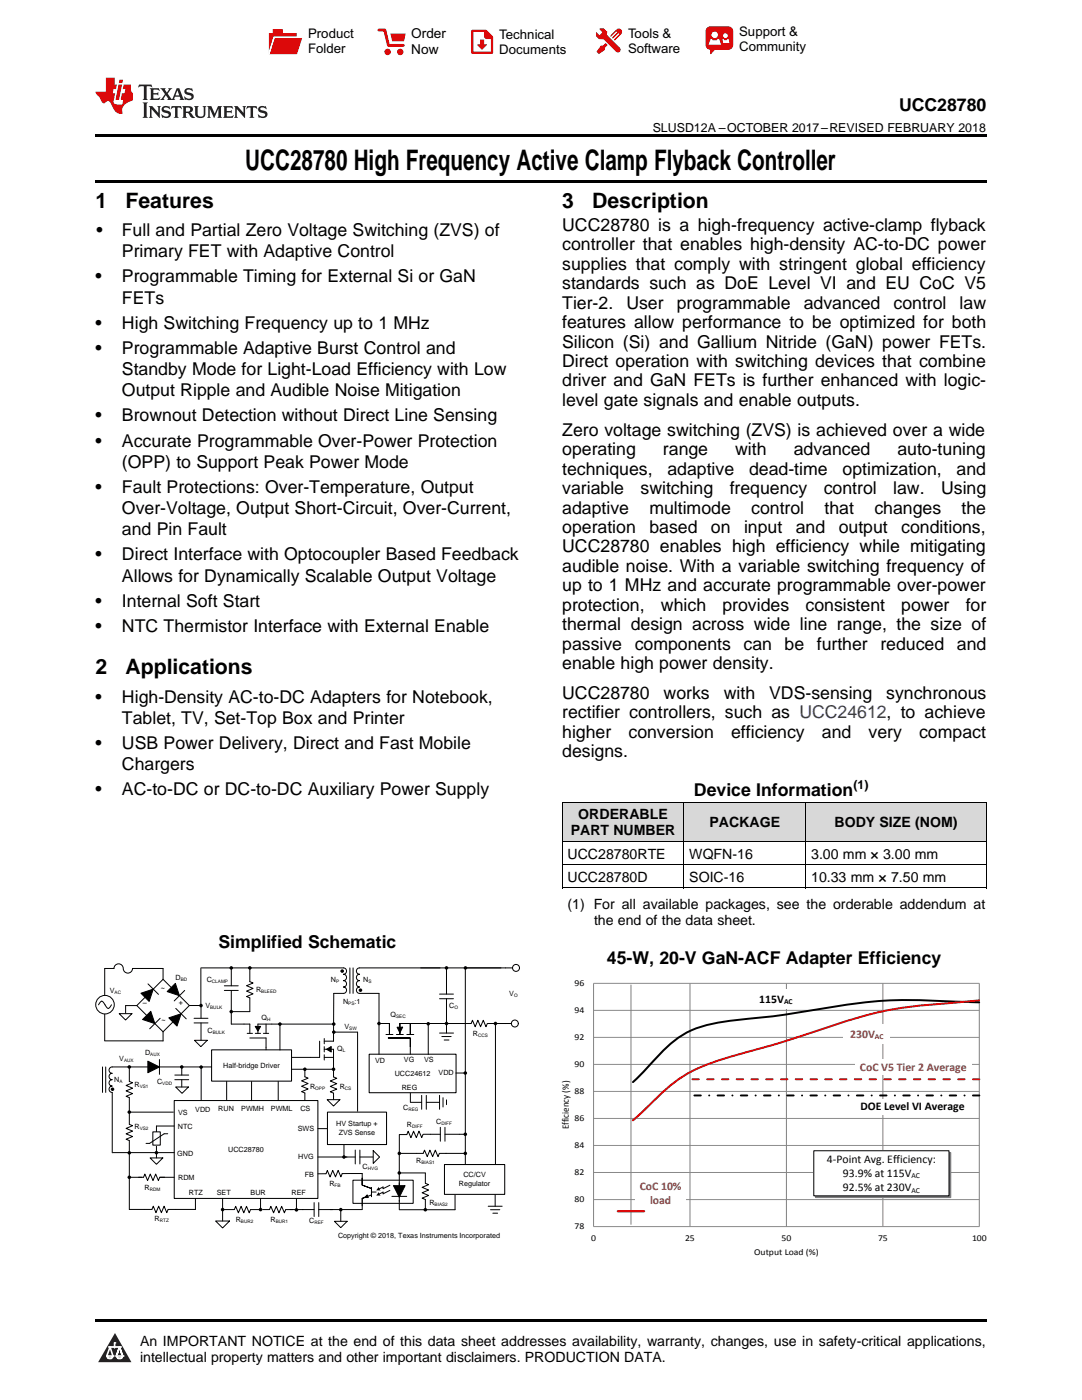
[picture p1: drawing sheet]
<svg xmlns="http://www.w3.org/2000/svg" width="216mm" height="279mm" viewBox="0 0 216 279" stroke-linecap="round" stroke-linejoin="round" font-family="sans-serif">
<defs><g id="words">
<text font-size="5.6" x="48.9" y="33.9">UCC28780 High Frequency Active Clamp Flyback Controller</text>
<g font-size="4.2">
<text x="19" y="41.4">1</text>
<text x="25" y="41.4">Features</text>
<text x="112.2" y="41.4">3</text>
<text x="118.2" y="41.4">Description</text>
<text x="19" y="134.5">2</text>
<text x="25" y="134.5">Applications</text>
</g>
<g font-size="3.5">
<text x="179.4" y="22.2">UCC28780</text>
<text x="19.2" y="47.1">•</text>
<text x="24.3" y="47.1">Full and Partial Zero Voltage Switching (ZVS) of</text>
<text x="112.2" y="46.1">UCC28780 is a high-frequency active-clamp flyback</text>
<text x="24.3" y="51.4">Primary FET with Adaptive Control</text>
<text x="112.2" y="50">controller that enables high-density AC-to-DC power</text>
<text x="112.2" y="53.8">supplies that comply with stringent global efficiency</text>
<text x="19" y="56.4">•</text>
<text x="24.3" y="56.4">Programmable Timing for External Si or GaN</text>
<text x="112.2" y="57.7">standards such as DoE Level VI and EU CoC V5</text>
<text x="19" y="65.6">•</text>
<text x="24.3" y="60.6">FETs</text>
<text x="24.3" y="65.6">High Switching Frequency up to 1 MHz</text>
<text x="112.2" y="61.6">Tier-2.</text>
<text x="112.2" y="65.5">features allow performance to be optimized for both</text>
<text x="125" y="61.6">User</text>
<text x="135" y="61.6">programmable</text>
<text x="160.4" y="61.6">advanced</text>
<text x="178.3" y="61.6">control</text>
<text x="191.5" y="61.6">law</text>
<text x="19" y="70.6">•</text>
<text x="24.3" y="70.6">Programmable Adaptive Burst Control and</text>
<text x="112.2" y="69.4">Silicon (Si) and Gallium Nitride (GaN) power FETs.</text>
<text x="24.3" y="74.9">Standby Mode for Light-Load Efficiency with Low</text>
<text x="112.2" y="73.2">Direct operation with switching devices that combine</text>
<text x="112.2" y="77.1">driver and GaN FETs is further enhanced with logic-</text>
<text x="24.3" y="79.1">Output Ripple and Audible Noise Mitigation</text>
<text x="112.2" y="81">level gate signals and enable outputs.</text>
<text x="19" y="84.1">•</text>
<text x="19" y="89.1">•</text>
<text x="24.3" y="84.1">Brownout Detection without Direct Line Sensing</text>
<text x="24.3" y="89.1">Accurate Programmable Over-Power Protection</text>
<text x="112.2" y="87">Zero voltage switching (ZVS) is achieved over a wide</text>
<text x="24.3" y="93.3">(OPP) to Support Peak Power Mode</text>
<text x="112.2" y="90.8">operating</text>
<text x="112.2" y="94.7">techniques,</text>
<text x="132.3" y="90.8">range</text>
<text x="133.2" y="94.7">adaptive</text>
<text x="146.7" y="90.8">with</text>
<text x="149.5" y="94.7">dead-time</text>
<text x="158.4" y="90.8">advanced</text>
<text x="168.1" y="94.7">optimization,</text>
<text x="179.1" y="90.8">auto-tuning</text>
<text x="190.9" y="94.7">and</text>
<text x="19" y="98.4">•</text>
<text x="24.3" y="98.4">Fault Protections: Over-Temperature, Output</text>
<text x="112.2" y="98.6">variable</text>
<text x="127.8" y="98.6">switching</text>
<text x="145.6" y="98.6">frequency</text>
<text x="164.4" y="98.6">control</text>
<text x="178.2" y="98.6">law.</text>
<text x="187.8" y="98.6">Using</text>
<text x="24.3" y="102.6">Over-Voltage, Output Short-Circuit, Over-Current,</text>
<text x="24.3" y="106.8">and Pin Fault</text>
<text x="112.2" y="102.5">adaptive</text>
<text x="112.2" y="106.4">operation</text>
<text x="129.6" y="106.4">based</text>
<text x="129.6" y="102.5">multimode</text>
<text x="141.9" y="106.4">on</text>
<text x="148.5" y="106.4">input</text>
<text x="149.9" y="102.5">control</text>
<text x="158.8" y="106.4">and</text>
<text x="164.5" y="102.5">that</text>
<text x="167.4" y="106.4">output</text>
<text x="174.5" y="102.5">changes</text>
<text x="179.8" y="106.4">conditions,</text>
<text x="191.9" y="102.5">the</text>
<text x="19" y="111.8">•</text>
<text x="24.3" y="111.8">Direct Interface with Optocoupler Based Feedback</text>
<text x="112.2" y="110.2">UCC28780 enables high efficiency while mitigating</text>
<text x="24.3" y="116.1">Allows for Dynamically Scalable Output Voltage</text>
<text x="112.2" y="114.1">audible noise. With a variable switching frequency of</text>
<text x="112.2" y="118">up to 1 MHz and accurate programmable over-power</text>
<text x="19" y="121.1">•</text>
<text x="24.3" y="121.1">Internal Soft Start</text>
<text x="112.2" y="121.9">protection,</text>
<text x="112.2" y="125.8">thermal design across wide line range, the size of</text>
<text x="131.9" y="121.9">which</text>
<text x="144.2" y="121.9">provides</text>
<text x="160.7" y="121.9">consistent</text>
<text x="179.8" y="121.9">power</text>
<text x="192.7" y="121.9">for</text>
<text x="19" y="126.1">•</text>
<text x="24.3" y="126.1">NTC Thermistor Interface with External Enable</text>
<text x="112.2" y="129.6">passive</text>
<text x="126.6" y="129.6">components</text>
<text x="148.4" y="129.6">can</text>
<text x="156.6" y="129.6">be</text>
<text x="163" y="129.6">further</text>
<text x="175.7" y="129.6">reduced</text>
<text x="190.9" y="129.6">and</text>
<text x="112.2" y="133.5">enable high power density.</text>
<text x="19" y="140.2">•</text>
<text x="24.3" y="140.2">High-Density AC-to-DC Adapters for Notebook,</text>
<text x="112.2" y="139.5">UCC28780</text>
<text x="112.2" y="143.4">rectifier controllers, such as UCC24612, to achieve</text>
<text x="132.4" y="139.5">works</text>
<text x="144.4" y="139.5">with</text>
<text x="153.5" y="139.5">VDS-sensing</text>
<text x="176.8" y="139.5">synchronous</text>
<text x="19" y="149.5">•</text>
<text x="24.3" y="144.5">Tablet, TV, Set-Top Box and Printer</text>
<text x="24.3" y="149.5">USB Power Delivery, Direct and Fast Mobile</text>
<text x="112.2" y="147.2">higher</text>
<text x="125.4" y="147.2">conversion</text>
<text x="145.9" y="147.2">efficiency</text>
<text x="164" y="147.2">and</text>
<text x="173.3" y="147.2">very</text>
<text x="183.4" y="147.2">compact</text>
<text x="24.3" y="153.7">Chargers</text>
<text x="112.2" y="151.1">designs.</text>
<text x="19" y="158.7">•</text>
<text x="24.3" y="158.7">AC-to-DC or DC-to-DC Auxiliary Power Supply</text>
<text x="138.5" y="158.9">Device Information</text>
<text x="43.6" y="189.3">Simplified Schematic</text>
<text x="121.1" y="192.4">45-W, 20-V GaN-ACF Adapter Efficiency</text>
</g>
<g font-size="2.8">
<text x="113.9" y="166.7">PART NUMBER</text>
<text x="115.4" y="163.5">ORDERABLE</text>
<text x="141.6" y="165.1">PACKAGE</text>
<text x="166.5" y="165.1">BODY SIZE (NOM)</text>
<text x="113.2" y="171.3">UCC28780RTE</text>
<text x="137.5" y="171.3">WQFN-16</text>
<text x="161.9" y="171.3">3.00 mm × 3.00 mm</text>
<text x="113.2" y="176">UCC28780D</text>
<text x="137.5" y="176">SOIC-16</text>
<text x="161.9" y="176">10.33 mm × 7.50 mm</text>
<text x="113.2" y="181.5">(1) For all available packages, see the orderable addendum at</text>
<text x="118.5" y="184.7">the end of the data sheet.</text>
<text x="27.9" y="268.6">An IMPORTANT NOTICE at the end of this data sheet addresses availability, warranty, changes, use in safety-critical applications,</text>
<text x="27.9" y="271.8">intellectual property matters and other important disclaimers. PRODUCTION DATA.</text>
</g>
<g font-size="2.7">
<text x="82.1" y="7.7">Order</text>
<text x="82.1" y="10.7">Now</text>
</g>
<g font-size="2.6">
<text x="61.5" y="7.6">Product</text>
<text x="61.5" y="10.6">Folder</text>
<text x="99.6" y="7.8">Technical</text>
<text x="99.6" y="10.8">Documents</text>
<text x="125.3" y="7.6">Tools &amp;</text>
<text x="125.3" y="10.6">Software</text>
<text x="147.5" y="7.2">Support &amp;</text>
<text x="147.5" y="10.2">Community</text>
</g>
<g font-size="2.5">
<text x="130.2" y="26.3">SLUSD12A –OCTOBER 2017–REVISED FEBRUARY 2018</text>
<text x="170.3" y="157.4">(1)</text>
</g>
<g font-size="2.3">
<text x="151.5" y="200.1">115V</text>
<text x="171.7" y="221.6">DOE Level VI Average</text>
<text x="165" y="232.1">4-Point Avg. Efficiency:</text>
<text x="168.2" y="234.9">93.9% at 115V</text>
<text x="168.2" y="237.7">92.5% at 230V</text>
</g>
<g font-size="2.3" fill="#9e3a3a">
<text x="169.7" y="207.1">230V</text>
<text x="171.6" y="213.7">CoC V5 Tier 2 Average</text>
<text x="127.7" y="237.5">CoC 10%</text>
<text x="129.7" y="240.3">load</text>
</g>
<text font-size="1.9" x="113.5" y="225.4" transform="rotate(-90 113.5 225.4)">Efficiency (%)</text>
<g font-size="1.8">
<text x="114.6" y="196.8">96</text>
<text x="114.6" y="202.2">94</text>
<text x="114.6" y="207.5">92</text>
<text x="114.6" y="212.9">90</text>
<text x="114.6" y="218.3">88</text>
<text x="114.6" y="223.7">86</text>
<text x="114.6" y="229.1">84</text>
<text x="114.6" y="239.9">80</text>
<text x="114.6" y="234.5">82</text>
<text x="114.6" y="245.3">78</text>
<text x="117.9" y="247.7">0</text>
<text x="136.7" y="247.7">25</text>
<text x="150.5" y="250.4">Output Load (%)</text>
<text x="155.9" y="247.7">50</text>
<text x="175.2" y="247.7">75</text>
<text x="194" y="247.7">100</text>
</g>
<g font-size="1.5">
<text x="156.4" y="200.4">AC</text>
<text x="181.9" y="235.2">AC</text>
<text x="181.9" y="238">AC</text>
</g>
<text font-size="1.5" fill="#9e3a3a" x="174.6" y="207.4">AC</text>
<g font-size="1.4">
<text x="32.1" y="197.5">~</text>
<text x="35" y="195.7">D</text>
<text x="41.2" y="195.9">C</text>
<text x="51.1" y="198">R</text>
<text x="66" y="196">N</text>
<text x="72.5" y="196">N</text>
<text x="21.9" y="198.2">V</text>
<text x="28.5" y="200.5">±</text>
<text x="32.2" y="203.9">~</text>
<text x="35.7" y="200.5">+</text>
<text x="41" y="201.2">V</text>
<text x="52.2" y="203.5">Q</text>
<text x="68.5" y="200.3">N</text>
<text x="70.7" y="200.3">:1</text>
<text x="77.9" y="203.1">Q</text>
<text x="89.7" y="201.2">C</text>
<text x="101.6" y="198.8">V</text>
<text x="41.4" y="206.2">C</text>
<text x="67.3" y="209.7">Q</text>
<text x="68.7" y="205.3">V</text>
<text x="94.4" y="206.8">R</text>
<text x="23.8" y="211.8">V</text>
<text x="29" y="210.5">D</text>
<text x="44.6" y="213.1">Half-bridge Driver</text>
<text x="74.9" y="212.1">VD</text>
<text x="78.8" y="214.7">UCC24612</text>
<text x="80.6" y="212">VG</text>
<text x="84.6" y="212">VS</text>
<text x="87.5" y="214.6">VDD</text>
<text x="22.8" y="216">N</text>
<text x="26.8" y="216.9">R</text>
<text x="31.4" y="216.4">C</text>
<text x="39" y="221.9">VDD</text>
<text x="43.6" y="221.8">RUN</text>
<text x="48.1" y="221.7">PWMH</text>
<text x="54" y="221.7">PWML</text>
<text x="59.9" y="221.7">CS</text>
<text x="61.9" y="217.3">R</text>
<text x="67.8" y="217.4">R</text>
<text x="80.2" y="217.5">REG</text>
<text x="80.5" y="221.6">C</text>
<text x="26.8" y="225.4">R</text>
<text x="35.5" y="225.3">NTC</text>
<text x="35.5" y="222.5">VS</text>
<text x="59.4" y="225.7">SWS</text>
<text x="67.1" y="224.8">HV Startup +</text>
<text x="67.6" y="226.5">ZVS Sense</text>
<text x="81.2" y="225">R</text>
<text x="87.1" y="224.3">C</text>
<text x="35.4" y="230.7">GND</text>
<text x="45.5" y="229.8">UCC28780</text>
<text x="59.5" y="231.3">HVG</text>
<text x="72.4" y="233.3">C</text>
<text x="83.1" y="232.1">R</text>
<text x="28.8" y="237.5">R</text>
<text x="35.6" y="235.5">RDM</text>
<text x="37.7" y="238.5">RTZ</text>
<text x="43.2" y="238.4">SET</text>
<text x="50" y="238.6">BUR</text>
<text x="58.2" y="238.4">REF</text>
<text x="60.8" y="234.8">FB</text>
<text x="65.7" y="236.7">R</text>
<text x="91.6" y="236.7">Regulator</text>
<text x="92.5" y="235">CC/CV</text>
<text x="30.9" y="243.7">R</text>
<text x="47" y="243.9">R</text>
<text x="54" y="243.9">R</text>
<text x="61.7" y="244.1">C</text>
<text x="85.7" y="240.4">R</text>
<text x="67.5" y="247.1">Copyright © 2018, Texas Instruments Incorporated</text>
</g>
<g font-size=".9">
<text x="36.1" y="195.9">BD</text>
<text x="42.3" y="196.1">CLAMP</text>
<text x="67" y="196.2">P</text>
<text x="73.5" y="196.2">S</text>
<text x="22.9" y="198.4">AC</text>
<text x="41.9" y="201.4">BULK</text>
<text x="52.1" y="198.2">BLEED</text>
<text x="53.3" y="203.7">H</text>
<text x="69.5" y="200.5">PS</text>
<text x="79" y="203.3">SEC</text>
<text x="90.7" y="201.4">O</text>
<text x="102.6" y="199">O</text>
<text x="42.4" y="206.4">BULK</text>
<text x="68.4" y="209.9">L</text>
<text x="69.7" y="205.5">SW</text>
<text x="95.4" y="207">CCS</text>
<text x="24.7" y="212">AUX</text>
<text x="30" y="210.7">AUX</text>
<text x="23.8" y="216.2">A</text>
<text x="27.9" y="217.1">VS1</text>
<text x="32.4" y="216.6">VDD</text>
<text x="62.9" y="217.5">OPP</text>
<text x="68.8" y="217.6">CS</text>
<text x="81.5" y="221.8">REG</text>
<text x="27.9" y="225.6">VS2</text>
<text x="82.2" y="225.2">DIFF</text>
<text x="88.1" y="224.5">DIFF</text>
<text x="73.4" y="233.5">HVG</text>
<text x="84.1" y="232.3">BIAS1</text>
<text x="29.9" y="237.7">RDM</text>
<text x="66.8" y="236.9">FB</text>
<text x="31.9" y="243.9">RTZ</text>
<text x="48.1" y="244.1">BUR2</text>
<text x="55" y="244.1">BUR1</text>
<text x="62.7" y="244.3">REF</text>
<text x="86.7" y="240.6">BIAS2</text>
</g>
</g></defs>
<g fill="#d8d8d8">
<path d="M112.2 160.1h24.3v7.9h-24.3z"/>
<path d="M136.5 160.1h24.3v7.9h-24.3z"/>
<path d="M160.8 160.1h36v7.9h-36z"/>
</g>
<path d="M22.9 266l3.3 5.9h-6.6z" fill="#231f20"/>
<path d="M21.3 270.6h1.2l-.3 .5h-.3a.53 .53 0 0 1-.6-.5z" fill-rule="evenodd" fill="#fff"/>
<path d="M21.3 270.6h1.2l-.3 .5h-.3a.53 .53 0 0 1-.6-.5z" fill="none" stroke="#231f20" stroke-width=".33"/>
<path d="M21.3 270.6l1.2 .1-.3 .4h-.5z" fill="none" stroke="#fff" stroke-width=".33"/>
<path d="M22.9 268.9h.1" fill="none" stroke="#fff" stroke-width=".33"/>
<path d="M22.9 268v.9z" fill="#fff"/>
<path d="M22.9 268v.9z" fill="none" stroke="#fff" stroke-width=".33"/>
<circle cx="22.9" cy="268" r=".16" fill="#fff"/>
<path d="M21.8 268.8h.1" fill="none" stroke="#fff" stroke-width=".33"/>
<path d="M21.8 268.8h2.2z" fill="#fff"/>
<path d="M21.8 268.8h2.2z" fill="none" stroke="#fff" stroke-width=".33"/>
<circle cx="24" cy="268.8" r=".16" fill="#fff"/>
<path d="M23.2 270.6h.1" fill="none" stroke="#fff" stroke-width=".33"/>
<path d="M23.8 268.8l-.6 1.8z" fill="#fff"/>
<path d="M23.8 268.8l-.6 1.8z" fill="none" stroke="#fff" stroke-width=".33"/>
<path d="M23.8 268.8l.7 1.8z" fill="#fff"/>
<path d="M23.8 268.8l.7 1.8z" fill="none" stroke="#fff" stroke-width=".33"/>
<path d="M24.4 270.6h.1" fill="none" stroke="#fff" stroke-width=".33"/>
<circle cx="21.3" cy="270.6" r=".16" fill="#fff"/>
<path d="M22 268.8l-.7 1.8z" fill="#fff"/>
<path d="M22 268.8l-.7 1.8z" fill="none" stroke="#fff" stroke-width=".33"/>
<path d="M22 268.8l.5 1.8z" fill="#fff"/>
<path d="M22 268.8l.5 1.8z" fill="none" stroke="#fff" stroke-width=".33"/>
<circle cx="22.5" cy="270.6" r=".16" fill="#fff"/>
<path d="M23.3 270.6h1.2a.63 .63 0 0 1-.6 .5 .63 .63 0 0 1-.6-.5z" fill-rule="evenodd" fill="#fff"/>
<path d="M23.3 270.6h1.2a.63 .63 0 0 1-.6 .5 .63 .63 0 0 1-.6-.5z" fill="none" stroke="#231f20" stroke-width=".33"/>
<path d="M23.3 270.6h1.2l-.4 .5h-.5z" fill="none" stroke="#fff" stroke-width=".33"/>
<path d="M23.2 270.6h.1" fill="none" stroke="#fff" stroke-width=".33"/>
<circle cx="24.5" cy="270.6" r=".16" fill="#fff"/>
<path d="M19 263.2h177.8v.5h-177.8z" fill="#000"/>
<path d="M118.4 196.2h77v48.6h-77zM137.7 196.2v48.6M156.9 196.2v48.6M176.2 196.2v48.6M118.4 217.8h77M118.4 212.4h77M118.4 207h77M118.4 201.6h77M118.4 239.4h77M118.4 234h77M118.4 228.6h77M118.4 223.2h77" fill="none" stroke="#868686" stroke-width=".2"/>
<path d="M195.4 200h-2.7a110 110 0 0 0-23.4 .5 284.1 284.1 0 0 1-23.9 3.3 21.5 21.5 0 0 0-10.6 3.7 78.5 78.5 0 0 0-7.6 7.6l-.9 .9" fill="none" stroke="#000" stroke-width=".4"/>
<path d="M195.3 199.6l-5.4 .5a82 82 0 0 0-26.3 5.4l-7 2.3-5.6 1.6a69.1 69.1 0 0 0-13 4.4 42.4 42.4 0 0 0-9.8 8.1l-1.9 1.7" fill="none" stroke="#c00000" stroke-width=".4"/>
<path d="M195.4 218.6h-57.7" fill="none" stroke="#000" stroke-width=".4" stroke-dasharray="1.2 1.6 0 1.6"/>
<path d="M195.4 215.4h-57.7" fill="none" stroke="#c00000" stroke-width=".4" stroke-dasharray="1.2 1.6"/>
<g fill="#fff">
<path d="M150.2 197.5h9.3v3.8h-9.3z" fill-rule="evenodd"/>
<path d="M168.3 204.5h9.3v3.9h-9.3z" fill-rule="evenodd"/>
<path d="M170.6 211.5h23.2v3h-23.2z" fill-rule="evenodd"/>
<path d="M170.8 219.4h22.6v3h-22.6z" fill-rule="evenodd"/>
<path d="M126.8 235.6h10.1v5.2h-10.1z" fill-rule="evenodd"/>
</g>
<path d="M125.9 196.6v47.8" fill="none" stroke="#7f7f7f" stroke-width=".2"/>
<path d="M123.3 241.7h5.2" fill="none" stroke="#c00000" stroke-width=".44"/>
<path d="M162.7 230h27v9h-27z" fill-rule="evenodd" fill="#7f7f7f"/>
<path d="M162.7 230h27v9h-27z" fill="none" stroke="#7f7f7f" stroke-width=".2"/>
<path d="M162.4 229.7h27v9h-27z" fill-rule="evenodd" fill="#fff"/>
<path d="M162.4 229.7h27v9h-27z" fill="none" stroke="#000" stroke-width=".2"/>
<path d="M73.7 210.4h17.3v7.7h-17.3z" fill-rule="evenodd" fill="#fff"/>
<path d="M73.7 210.4h17.3v7.7h-17.3z" fill="none" stroke="#000" stroke-width=".21"/>
<g fill="none" stroke="#000" stroke-width=".2">
<path d="M20.9 193.3h1.8a.92 .92 0 0 1 1-.9 .92 .92 0 0 1 .9 .9 .92 .92 0 0 0 .9 .9 .92 .92 0 0 0 .9-.9h6.1v2.1M28.1 198.2l2.5-.8-.8 2.5zM29.5 196.4l2.1 2M32.5 195.4l-5.2 5.3M32.5 195.4l5.3 5.3M33.4 197.9l1.6-1.6 .8 2.4zM36.9 197.7l-2.1 2.1M66.6 198.3v8.3M68.5 193.2h-28.4M71.8 193.2h16M92.9 193.2v39.1M20.9 207.7h11.6"/>
<path d="M25.1 200.7h2.2M27.3 200.7l5.2 5.2M29.3 202.6l.8-.8 .8 2.5-2.4-.8zM32 203.2l-2.1 2.1M32.5 205.9v1.8M33.7 203.1l2.4-.8-.8 2.5zM35.1 201.2l2.1 2.1M37.8 200.7l-5.3 5.2M37.8 200.7h2.3M76.3 204.3h1.4v2.2M77 206.5h1.4M77.5 207.2h4.4v1.7"/>
<path d="M79.1 206.5h1.4M79.2 205h1.1l-.5 1.1zM79.8 206.5v-2.2h2.1v2.2M81.2 206.5h1.4"/>
</g>
<g fill="#000">
<path d="M79.2 205h1.1l-.5 1.1z"/>
<path d="M28.1 198.2l2.5-.8-.8 2.5z" fill-rule="evenodd"/>
<path d="M33.4 197.9l1.6-1.6 .8 2.4z" fill-rule="evenodd"/>
<path d="M29.3 202.6l.8-.8 .8 2.5-2.4-.8z" fill-rule="evenodd"/>
<path d="M33.7 203.1l2.4-.8-.8 2.5z" fill-rule="evenodd"/>
</g>
<path d="M42.2 209.5h16v6.3h-16z" fill-rule="evenodd" fill="#fff"/>
<path d="M42.2 209.5h16v6.3h-16z" fill="none" stroke="#000" stroke-width=".21"/>
<path d="M53.1 209v.5M54.2 204.4h12.4M55.9 204.4v5.2M58.2 211h3.7M81.9 208.9v1.5M98.9 204.3v28.1" fill="none" stroke="#000" stroke-width=".2"/>
<path d="M34.8 219.6h28.6v19.6h-28.6z" fill-rule="evenodd" fill="#fff"/>
<path d="M34.8 219.6h28.6v19.6h-28.6z" fill="none" stroke="#000" stroke-width=".21"/>
<g fill="none" stroke="#000" stroke-width=".2">
<path d="M75.6 198.3v12.1M22.4 212.9h3.5M22.4 218v12.1M26 212.9h16.2M29.5 211.8l2.3 1.1-2.3 1.2zM31.8 211.5v2.9M35.1 216.9h2.5l-1.3 1.3zM40.1 213v6.5M45.2 215.8v3.7M50.2 215.9v3.8M55.5 215.8v3.8M58.2 213.4h8.4"/>
<path d="M85.5 204.3v6.1M91 214.1h1.9M25.7 221.9h8.9M29.9 231.1h2.6l-1.3 1.3zM34.8 224.7h-3.6v6.4M63.4 225.2h3.3"/>
</g>
<path d="M29.5 211.8l2.3 1.1-2.3 1.2z" fill-rule="evenodd" fill="#000"/>
<path d="M30.5 225.9h1.5v2.6h-1.5z" fill-rule="evenodd" fill="#fff"/>
<g fill="none" stroke="#000" stroke-width=".2">
<path d="M20.9 193.3v5.4M40.1 193.3v7.6M20.9 202.4v5.3M23.8 202.3h2.5l-1.2 1.3zM25.1 200.7v1.5M38.8 207.6h2.6l-1.3 1.3zM65.3 219.5h2.5l-1.2 1.2zM66.6 206h4.7M22.5 230h12.3M30.5 225.9h1.5v2.6h-1.5zM32 235h2.8M33.5 226.3h-.7l-2.9 1.9h-.8"/>
<path d="M39 239.2v2.2M52 239.2v2.2"/>
</g>
<path d="M65.3 221.9h11.8v6.5h-11.8z" fill-rule="evenodd" fill="#fff"/>
<path d="M65.3 221.9h11.8v6.5h-11.8z" fill="none" stroke="#000" stroke-width=".21"/>
<path d="M83.9 193.2h17" fill="none" stroke="#000" stroke-width=".2"/>
<circle cx="103" cy="193.2" r=".69" fill="#fff"/>
<g fill="none" stroke="#000" stroke-width=".2">
<path d="M100.9 193.2h1.4"/>
<circle cx="103" cy="193.2" r=".69"/>
</g>
<circle cx="102.7" cy="204.3" r=".69" fill="#fff"/>
<g fill="none" stroke="#000" stroke-width=".2">
<path d="M44.8 197.7h2.7M44.8 196.7h2.7M45.9 193.2h.3M46.2 193.3v3.4M46.2 197.7v4.3M68.1 193.8h.2M68.5 193.2a.64 .64 0 0 1 .7 .6 .64 .64 0 0 1-.7 .6 .64 .64 0 0 1 .7 .7 .64 .64 0 0 1-.7 .6 .64 .64 0 0 1 .7 .6 .64 .64 0 0 1-.7 .7 .64 .64 0 0 1 .7 .6 .64 .64 0 0 1-.7 .7h-1.9M69.8 193.2v5.1M70.5 193.2v5.1M71.7 197.6h.2M71.8 193.2a.64 .64 0 0 0-.7 .6 .64 .64 0 0 0 .7 .6 .64 .64 0 0 0-.7 .7 .64 .64 0 0 0 .7 .6 .64 .64 0 0 0-.7 .6 .64 .64 0 0 0 .7 .7 .64 .64 0 0 0-.7 .6 .64 .64 0 0 0 .7 .7h3.8M87.7 199.3h2.8"/>
<path d="M87.7 198.4h2.8M88.9 193.2h.2v5.2M89.1 199.3v5.1M92.9 193.2h7.1M20.5 212.9v5.1M21.1 212.9v5.1M22.2 217.4h.3M22.4 212.9a.64 .64 0 0 0-.6 .7 .64 .64 0 0 0 .6 .6 .64 .64 0 0 0-.6 .6 .64 .64 0 0 0 .6 .7 .64 .64 0 0 0-.6 .6 .64 .64 0 0 0 .6 .6 .64 .64 0 0 0-.6 .7 .64 .64 0 0 0 .6 .6M25.6 212.9h.2v2.9l.7 .3-1.3 .5 1.3 .6-1.3 .5 1.3 .6-1.3 .5 .6 .3v5.3l.7 .3-1.3 .5 1.3 .5-1.3 .6 1.3 .5-1.3 .6 .6 .2v2.5h-.2M34.9 215.5h2.8M34.9 214.6h2.8M36.3 212.9v1.7"/>
<path d="M36.3 215.5v1.4M38.7 204.1h2.8M38.7 203.2h2.8M39.9 200.7h.2v2.5M40.1 204.1v3.5M46.2 204.4h3.6v1.8M49.3 206.2h1.1M49.8 207.2h3.3v1.8M50.9 204.8h1.1l-.5 1zM50.9 206.2h1.1M52.6 206.2h1M53.1 204.4v1.8"/>
<path d="M54.2 204.4h-2.7v1.8M55.6 204.4h.3M60.8 213.4v1.5l.7 .3-1.3 .5 1.3 .5-1.3 .6 1.3 .5-1.3 .6 .6 .2v1.5M63.8 207.8v3.2h-1.9M64.7 209.4h1.9v4h-.3M64.7 211h1.9M64.7 207.3v1M64.7 208.9v1M64.7 210.5v1.1M65.2 209.4l.9-.5v1zM66.4 204.4h.2M66.6 206.6v1.2h-1.9"/>
<path d="M66.6 214.1v.8l.6 .3-1.3 .5 1.3 .6-1.3 .5 1.3 .6-1.3 .5 .7 .3v.7M75.4 204.3h1.2M81.9 204.3h12.1l.3-.7 .5 1.3 .6-1.3 .5 1.3 .5-1.3 .6 1.3 .2-.6M85.2 204.3h.3M92.6 214.1h.3M97.3 204.3h4.7M25.6 221.9h.2M27.7 235h.9l.3-.7 .5 1.3 .6-1.3 .5 1.3 .6-1.3 .5 1.3 .3-.6h1M31 230h.2M69.9 234.2h-1.6l-.3 .7-.5-1.3-.6 1.3-.5-1.3-.5 1.3-.6-1.3-.2 .6-1.7 .1M28.8 241.4h1.5l.3-.7 .5 1.3 .6-1.3 .5 1.3 .5-1.3 .6 1.3 .2-.6h1.6M43 243.7h2.8l-1.4 1.4z"/>
<path d="M44.4 241.4v2.3M44.8 241.4h2l.2-.6 .6 1.2 .5-1.2 .5 1.2 .6-1.2 .5 1.2 .3-.6h2M52.4 241.4h1.4l.2-.6 .6 1.2 .5-1.2 .6 1.2 .5-1.2 .5 1.2 .3-.6h1.4M60.4 241.4h2.3M62.7 240v2.8M63.6 241.4h2.8M63.6 240v2.8M66.7 243.7h2.6l-1.3 1.3zM68 241.4v2.3"/>
<circle cx="102.7" cy="204.3" r=".69"/>
</g>
<g fill="#000">
<path d="M50.9 204.8h1.1l-.5 1zM65.2 209.4l.9-.5v1z"/>
<circle cx="46.2" cy="193.2" r=".35"/>
<circle cx="68.3" cy="193.8" r=".35"/>
<circle cx="71.9" cy="197.6" r=".35"/>
<circle cx="89.1" cy="193.2" r=".35"/>
<circle cx="92.9" cy="193.2" r=".35"/>
<circle cx="22.5" cy="217.4" r=".35"/>
<circle cx="25.8" cy="212.9" r=".35"/>
<circle cx="40.1" cy="200.7" r=".35"/>
<circle cx="55.9" cy="204.4" r=".35"/>
<circle cx="66.6" cy="213.4" r=".35"/>
<circle cx="66.6" cy="204.4" r=".35"/>
<circle cx="75.6" cy="204.3" r=".35"/>
<circle cx="85.5" cy="204.3" r=".35"/>
<circle cx="89.1" cy="204.3" r=".35"/>
<circle cx="92.9" cy="214.1" r=".35"/>
<circle cx="98.9" cy="204.3" r=".35"/>
<circle cx="25.8" cy="230.1" r=".35"/>
<circle cx="25.8" cy="221.9" r=".35"/>
<circle cx="31.2" cy="230" r=".35"/>
<circle cx="52" cy="241.4" r=".35"/>
</g>
<path d="M88.7 232.4h12v6h-12z" fill-rule="evenodd" fill="#fff"/>
<path d="M88.7 232.4h12v6h-12z" fill="none" stroke="#000" stroke-width=".21"/>
<path d="M70.4 235.5h12v4.7h-12z" fill-rule="evenodd" fill="#fff"/>
<g fill="none" stroke="#000" stroke-width=".2">
<path d="M36 212.9h.3M39.9 213h.2M60.6 213.4h.2M66.6 213.5v.6M66.6 218.8v.7M71.4 206v15.8M81.9 218.2v1.8M81.9 220h2.2M84.1 218.6v2.8M85.1 218.6v2.8M85.1 220h2.6M25.8 235h2.5"/>
<path d="M25.8 230.1v11.3h3M44.4 239.2v2.2h-.2M59.2 239.2v2.3h-.3M63.4 230.9h7.5M68.6 228.5v2.4M69.9 234.2h2.4v2.3M70.4 235.5h12v4.7h-12zM70.9 229.5v2.8M71.8 230.9h2.6M71.8 229.5v2.8M72.3 235.1v1.4l1.8 .7v1.6M72.7 239l.6-.5 .2 .5z"/>
<path d="M72.8 239l-.5 .2v1.5M74.1 237v.2M74.1 237.9h.9M74.1 238.5l-1.8 .7v2.1M74.5 229.6l1.2 1.3-1.2 1.3zM77.8 236.5l-1.4 .7v-.3l-.8 .4M77.8 237.6l-1.4 .7v-.4l-.8 .4M78.2 238.8h3M78.5 236.6h2.3l-1.1 2.3zM79.7 234.1h5.2v2.1l.6 .2-1.3 .6 1.3 .5-1.3 .5 1.3 .6-1.3 .5 .7 .3v2M79.7 230.3v11.1M79.7 230.2h4.7l.3-.7 .5 1.3 .6-1.3 .5 1.3 .6-1.3 .5 1.3 .3-.6h5.2"/>
<path d="M79.7 226.5v3.7M84.4 226.4l-.2 .6-.6-1.3-.5 1.3-.6-1.2-.5 1.3-.6-1.3-.2 .6h-1.5M84.5 226.4h3.4M87.9 225v2.8M88.8 225v2.8M88.8 226.4h4.1M90.8 238.5v2.9h-11.1M35.1 241.4h3.9M57.9 241.4h2.6M65.9 241.4h6.4"/>
</g>
<g fill="#000">
<path d="M72.7 239l.6-.5 .2 .5z"/>
<path d="M75.6 236.9l.4 .7h-.9z" fill-rule="evenodd"/>
<path d="M75.6 237.9l.4 .7h-.9z" fill-rule="evenodd"/>
<path d="M78.5 236.6h2.3l-1.1 2.3z" fill-rule="evenodd"/>
<circle cx="36.3" cy="212.9" r=".35"/>
<circle cx="40.1" cy="213" r=".35"/>
<circle cx="60.8" cy="213.4" r=".35"/>
<circle cx="68.6" cy="230.9" r=".35"/>
<circle cx="79.7" cy="234.1" r=".35"/>
<circle cx="79.7" cy="230.2" r=".35"/>
<circle cx="92.9" cy="230.2" r=".35"/>
<circle cx="92.9" cy="226.4" r=".35"/>
<circle cx="44.4" cy="241.4" r=".35"/>
<circle cx="59.2" cy="241.5" r=".35"/>
<circle cx="68" cy="241.4" r=".35"/>
<circle cx="84.9" cy="241.4" r=".35"/>
</g>
<circle cx="21" cy="200.5" r="1.85" fill="#fff"/>
<g fill="none" stroke="#000" stroke-width=".2">
<path d="M112.2 177.2h84.6M112.2 172.6h84.6M112.2 167.9h84.6M112.2 160.1h84.6M112.2 160.1v17.2M136.4 160.1v17.2M160.7 160.1v17.2M196.8 160.1v17.2M50.1 193.2h-.3v2.7l.7 .3-1.3 .5 1.3 .6-1.3 .5 1.3 .5-1.3 .6 .6 .2v2.8h-3.9M19.7 200.5l.1-.2a.53 .53 0 0 1 .5-.5 .53 .53 0 0 1 .5 .5l.3 .4a.53 .53 0 0 0 .5 .6 .53 .53 0 0 0 .5-.6l.1-.2M46.2 202v2.4M66.4 206h.2"/>
<path d="M87.7 218.6v2.8M87.7 206.2h2.8M88.2 206.9h1.8M88.4 219.1v1.8M88.6 207.6h1M89.1 203.8v2.4M89.1 219.5v1M25.6 235h.2M98.8 238.4v2.3M97.4 240.7h2.8M97.9 241.4h1.8M98.3 242.1h1"/>
<circle cx="21" cy="200.5" r="1.85"/>
</g>
<g fill="#000">
<circle cx="49.9" cy="193.2" r=".35"/>
<circle cx="46.2" cy="201.9" r=".35"/>
<circle cx="66.6" cy="206" r=".35"/>
<circle cx="25.8" cy="235" r=".35"/>
</g>
<path d="M19 35.9h177.8v.5h-177.8zM19 26.8h177.8v.6h-177.8z" fill="#000"/>
<path d="M27.7 16.9l-.1 .6 .6-.3h.5v.2v2.2l-.2 .4h1l-.2-.4v-2.2v-.2h.5l.6 .3-.2-.6zM29.9 17.6l.2 .4v1.6l-.2 .4h1.9l.1-.6a1.09 1.09 0 0 1-1.3 .1v-.6h.6l.4 .2v-.7l-.2 .2h-.8v-.6l.2-.1a1.01 1.01 0 0 1 1 .3l-.1-.6zM32 17.6l.9 1.2-1 1.2h.9l-.2-.3 .5-.7 .5 .7-.3 .3h1.7l-.2-.3 .1-.4h1l.1 .4-.2 .3h1l-.3-.4-.7-2h-.5l-1 2.2-.8-1.1 .9-1.1h-.9l.2 .2-.4 .7-.4-.7 .2-.2zM35.4 18l.4 1h-.8zM37 17.7a.66 .66 0 0 0-.2 .8 .66 .66 0 0 0 .6 .4l.7 .2 .1 .2a.8 .8 0 0 1-.7 .4 .8 .8 0 0 1-.7-.5l.1 .8 .2-.2a.94 .94 0 0 0 1.1 .1 .94 .94 0 0 0 .4-.9 1.48 1.48 0 0 0-1.3-.6v-.4a1.1 1.1 0 0 1 1.2 .2l-.2-.6-.2 .1-.5-.1zM28.5 20.4l.2 .4v2.3l-.2 .4h1l-.2-.4v-2.3l.2-.4zM29.7 21.2l.2 .4v1.5l-.2 .4h.8l-.3-.4 .1-1.3 1.6 1.8v-2l.2-.4h-.7l.2 .2v1.1l-1.2-1.3zM32.5 21.3a.66 .66 0 0 0-.2 .8 .66 .66 0 0 0 .6 .4l.6 .2 .2 .2a.8 .8 0 0 1-.8 .4 .8 .8 0 0 1-.7-.5l.2 .7 .2-.1a.94 .94 0 0 0 1 .1 .94 .94 0 0 0 .5-1 1.47 1.47 0 0 0-1.3-.6l-.1-.3a1.1 1.1 0 0 1 1.3 .2l-.2-.6-.2 .1-.5-.2zM34.3 21.2l-.2 .6a.64 .64 0 0 1 .8-.3v1.6l-.2 .4h1l-.3-.4 .1-1.6a.66 .66 0 0 1 .8 .3l-.2-.6zM36.3 21.2l.3 .4v1.5l-.3 .4h1l-.2-.2v-.7h.5l.1 .1a.8 .8 0 0 0 1.2 .7l-1-1a.62 .62 0 0 0 .6-.5 .62 .62 0 0 0-.6-.7zM37.1 21.5h.1a.48 .48 0 0 1 .6 0 .48 .48 0 0 1 .1 .6l-.2 .1-.6 .1zM38.7 21.2l.2 .2a2.29 2.29 0 0 0 .4 2 1.05 1.05 0 0 0 1.7-.7v-1.3l.2-.2h-.8l.2 .4v1.1a.61 .61 0 0 1-.6 .6 .61 .61 0 0 1-.6-.6v-1.1l.3-.4zM41.3 21.2l.3 .4v1.5l-.3 .4h.8l-.2-.4v-1.4l.8 1.9 .9-1.9v1.4l-.2 .4h.9l-.2-.4v-1.5l.2-.4h-.8l-.7 1.5-.6-1.5zM44.5 21.2l.2 .4v1.5l-.2 .4h1.9l.2-.6a1.1 1.1 0 0 1-1.4 .2v-.7h.6l.4 .2v-.6l-.2 .1-.8 .1v-.6l.2-.1a1.02 1.02 0 0 1 1.1 .2l-.2-.5zM46.7 21.2l.2 .4v1.5l-.2 .4h.8l-.3-.4 .1-1.3 1.6 1.8v-2l.2-.4h-.7l.2 .2v1.1l-1.2-1.3zM49.3 21.2l-.1 .6a.64 .64 0 0 1 .8-.3v1.6l-.3 .4h1l-.2-.4v-1.6a.66 .66 0 0 1 .8 .3l-.1-.6zM51.7 21.3a.66 .66 0 0 0-.2 .7 .66 .66 0 0 0 .7 .5l.6 .2 .1 .2a.8 .8 0 0 1-.7 .4 .8 .8 0 0 1-.7-.5l.1 .7 .2-.1a.94 .94 0 0 0 1.1 .1 .94 .94 0 0 0 .4-1 1.48 1.48 0 0 0-1.2-.6l-.1-.3a1.1 1.1 0 0 1 1.2 .2l-.2-.6-.1 .1-.6-.2z" fill="#231f20"/>
<path d="M21.1 15.5v2.8h-2v.4l.9 .9a.96 .96 0 0 0 1 1 .59 .59 0 0 1 .5-.4 .59 .59 0 0 1 .5 .3l.4 .8a1.61 1.61 0 0 0 2.1 1.3 1.63 1.63 0 0 1 1.1-2.2l.9-.3v-1.5a1.6 1.6 0 0 1-.4-1.7h-1.4l-.2 .9h.5l-.2 .8h-.5l-.2 1v.3h.5l-.2 .9h-.7a.74 .74 0 0 1-1-.6l.3-1.6h-.5l.2-.8h.5l.1-.9h-.4v-1.4zM23.7 16.9l-.7 3h.8l.6-3zM23.8 15.9l-.1 .7h.7l.2-.7z" fill="#ee1d23"/>
<g fill="#d60000">
<path d="M54.4 5.8h2v.8h2.8v4.2h-5.5v-4.2h.7z" fill-rule="evenodd"/>
<path d="M54.7 7.5h5.6l-1 3.3h-5.6z" fill-rule="evenodd"/>
</g>
<path d="M54.6 7.4h5.8l-.1 .1h-5.5l-1.1 3.3z" fill-rule="evenodd" fill="#fff"/>
<path d="M54.6 7.4h5.8l-.1 .1h-5.5l-1.1 3.3z" fill="none" stroke="#fff" stroke-width=".2"/>
<path d="M75.6 6h1.2l.7 3.1h3" fill="none" stroke="#d60000" stroke-width=".56"/>
<g fill="#d60000">
<path d="M77.9 6.7h3.1l-.4 1.5h-2.3z" fill-rule="evenodd"/>
<circle cx="77.3" cy="10.4" r=".64"/>
<circle cx="79.9" cy="10.4" r=".64"/>
</g>
<path d="M94.2 6.2h2.7l1.3 1.2v3.1h-4z" fill="none" stroke="#d60000" stroke-width=".44"/>
<g fill="#d60000">
<path d="M95.8 7.9h.8v1h.6l-1 1.1-1-1v-.1h.6z" fill-rule="evenodd"/>
<path d="M96.6 6.2h.3l1.3 1.2v.4h-1.3l-.3-.4z" fill-rule="evenodd"/>
<path d="M119.6 5.7h.9l.6 .6 .1 .7 2.5 2.5-.8 .8-2.3-2.3-1.1-.2-.6-.6v-.8l.7 .6 .5-.4v-.2l-.4-.5z" fill-rule="evenodd"/>
<path d="M119.9 9.1h.4l.5-.5 .4 .4-.5 .5v.4l-1.2 .9-.5-.5z" fill-rule="evenodd"/>
<path d="M123 5.9a.67 .67 0 0 1 .9 0 .67 .67 0 0 1 0 .9z" fill-rule="evenodd"/>
<path d="M123 5.9l.9 .9-1.2 1.2h-.2l.1-.2 .9-.9 .1-.2h-.3l-.9 1h-.2v-.2l.9-1 .1-.2h-.3l-.9 1h-.2v-.2z" fill-rule="evenodd"/>
<circle cx="123.3" cy="9.9" r=".54"/>
</g>
<path d="M121.1 6.3l-.1 .7" fill="none" stroke="#d60000" stroke-width=".2"/>
<g fill="#d60000">
<path d="M141.1 5.5l.6-.2h3.6a.95 .95 0 0 1 1 .9v2.8a.95 .95 0 0 1-1 .9h-3.6a.95 .95 0 0 1-.9-.9v-2.8z" fill-rule="evenodd"/>
<path d="M141.7 9.9h.9l-.7 .9h-.2z" fill-rule="evenodd"/>
</g>
<g fill="#fff">
<path d="M144.3 8.6h1.3z"/>
<path d="M141.8 7.8h.3l.1 .2h.8l.2-.2h.3l.4 1.1h-2.5z" fill-rule="evenodd"/>
<path d="M144.2 7.8h.2l.2 .2h.4l.2-.2h.2l.2 .8h-1.3z" fill-rule="evenodd"/>
<circle cx="142.6" cy="6.9" r=".65"/>
<circle cx="144.8" cy="7.1" r=".48"/>
</g>
<use href="#words"/>
</svg>
